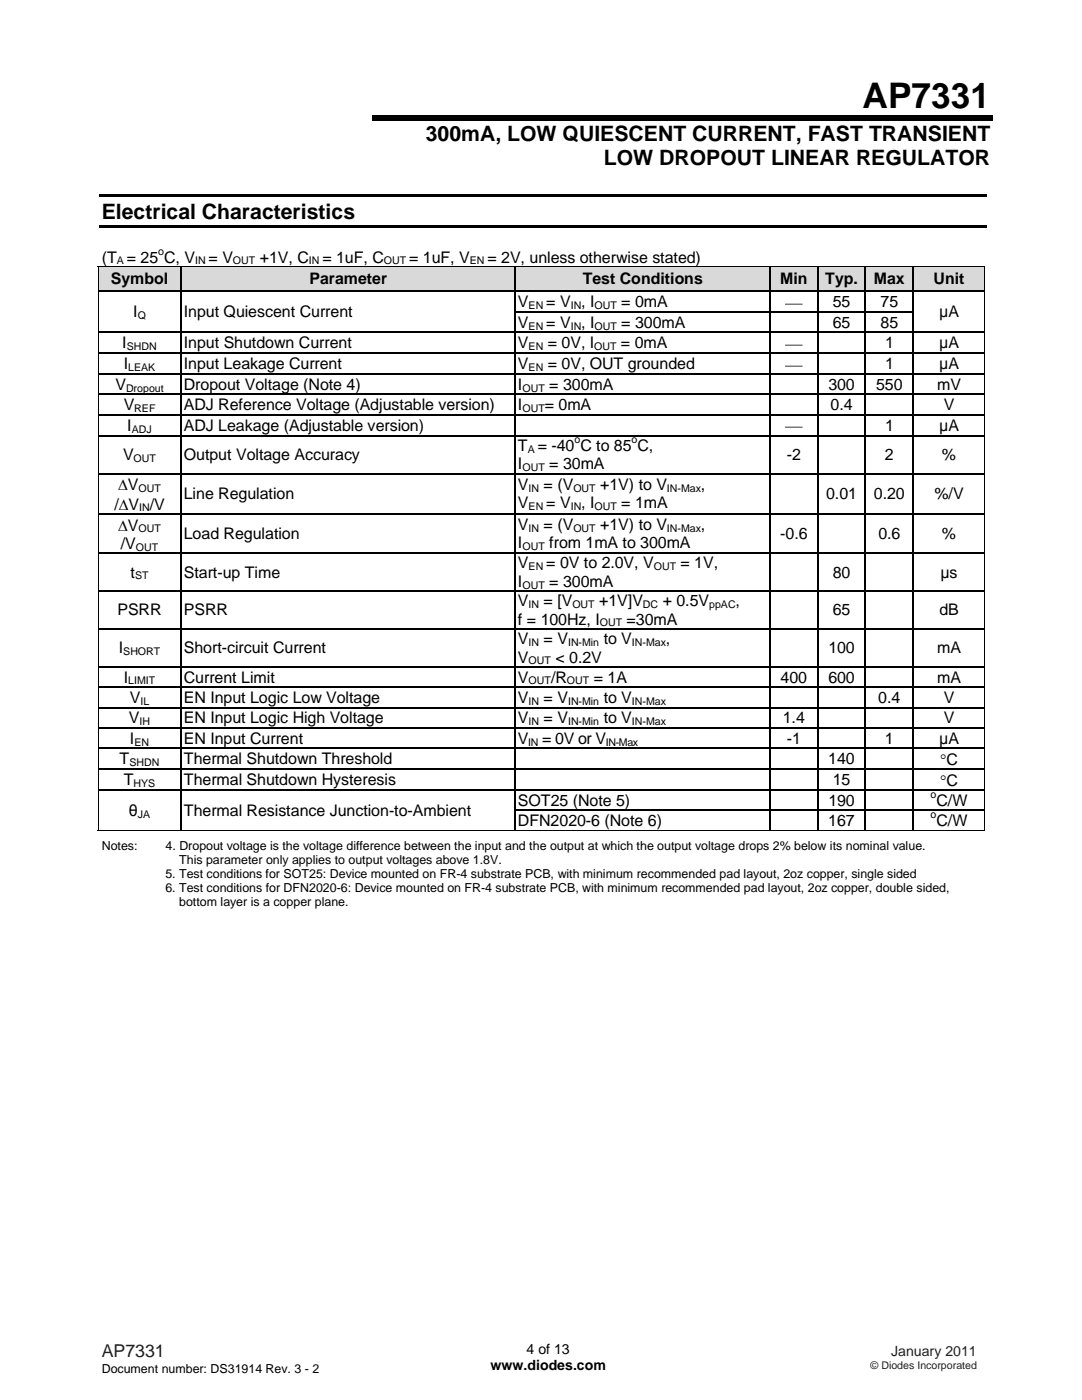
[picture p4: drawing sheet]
<svg xmlns="http://www.w3.org/2000/svg" width="216mm" height="279mm" viewBox="0 0 216 279" stroke-linecap="round" stroke-linejoin="round" font-family="sans-serif">
<defs><g id="words">
<text font-size="7" x="172.1" y="21.6">AP7331</text>
<g font-size="4.2">
<text x="85" y="28.1">300mA, LOW QUIESCENT CURRENT, FAST TRANSIENT</text>
<text x="120.5" y="33">LOW DROPOUT LINEAR REGULATOR</text>
<text x="20.3" y="43.6">Electrical Characteristics</text>
</g>
<text font-size="3.5" fill="#231f20" x="20.3" y="270.9">AP7331</text>
<g font-size="3.2">
<text x="20.3" y="52.4">(T = 25 C, V</text>
<text x="41.6" y="52.4">= V</text>
<text x="51.8" y="52.4">+1V, C</text>
<text x="64.3" y="52.4">= 1uF, C</text>
<text x="81.7" y="52.4">= 1uF, V</text>
<text x="97.3" y="52.4">= 2V, unless otherwise stated)</text>
<text x="22.1" y="56.7">Symbol</text>
<text x="61.7" y="56.7">Parameter</text>
<text x="116.3" y="56.7">Test Conditions</text>
<text x="155.7" y="56.7">Min</text>
<text x="164.7" y="56.7">Typ.</text>
<text x="174.4" y="56.7">Max</text>
<text x="186.3" y="56.7">Unit</text>
<text x="26.6" y="63.3">I</text>
<text x="36.7" y="63.3">Input Quiescent Current</text>
<text x="103.4" y="65.4">V</text>
<text x="103.4" y="61.3">V</text>
<text x="109" y="61.3">= V , I</text>
<text x="109" y="65.4">= V , I</text>
<text x="124" y="61.3">= 0mA</text>
<text x="124" y="65.4">= 300mA</text>
<text x="156.8" y="61.4">⎯</text>
<text x="166.2" y="65.4">65</text>
<text x="166.2" y="61.3">55</text>
<text x="175.7" y="65.4">85</text>
<text x="175.7" y="61.3">75</text>
<text x="187.4" y="63.3">μA</text>
<text x="24.4" y="69.5">I</text>
<text x="36.7" y="69.5">Input Shutdown Current</text>
<text x="103.4" y="69.5">V</text>
<text x="109.3" y="69.5">= 0V, I</text>
<text x="123.9" y="69.5">= 0mA</text>
<text x="156.8" y="69.6">⎯</text>
<text x="176.6" y="69.5">1</text>
<text x="187.4" y="69.4">μA</text>
<text x="23" y="77.8">V</text>
<text x="24.7" y="73.7">I</text>
<text x="36.7" y="73.7">Input Leakage Current</text>
<text x="36.7" y="77.8">Dropout Voltage (Note 4)</text>
<text x="103.3" y="73.7">V</text>
<text x="103.4" y="77.8">I</text>
<text x="109.3" y="73.7">= 0V, OUT grounded</text>
<text x="109.6" y="77.8">= 300mA</text>
<text x="156.8" y="73.8">⎯</text>
<text x="165.3" y="77.8">300</text>
<text x="174.8" y="77.8">550</text>
<text x="176.6" y="73.7">1</text>
<text x="187" y="77.8">mV</text>
<text x="187.4" y="73.6">μA</text>
<text x="24.7" y="81.9">V</text>
<text x="36.7" y="81.9">ADJ Reference Voltage (Adjustable version)</text>
<text x="103.4" y="81.9">I</text>
<text x="108.7" y="81.9">= 0mA</text>
<text x="165.7" y="81.9">0.4</text>
<text x="188.3" y="81.9">V</text>
<text x="25.4" y="86">I</text>
<text x="36.7" y="86">ADJ Leakage (Adjustable version)</text>
<text x="156.8" y="86.1">⎯</text>
<text x="176.6" y="86">1</text>
<text x="187.4" y="86">μA</text>
<text x="24.6" y="91.8">V</text>
<text x="36.7" y="91.8">Output Voltage Accuracy</text>
<text x="103.4" y="93.7">I</text>
<text x="103.4" y="90">T = -40 C to 85 C,</text>
<text x="109.6" y="93.7">= 30mA</text>
<text x="157" y="91.8">-2</text>
<text x="176.6" y="91.8">2</text>
<text x="188" y="91.8">%</text>
<text x="22.8" y="101.7">/ΔV /V</text>
<text x="23.6" y="97.8">ΔV</text>
<text x="36.7" y="99.7">Line Regulation</text>
<text x="103.4" y="101.5">V</text>
<text x="103.4" y="97.8">V</text>
<text x="108.5" y="97.8">= (V</text>
<text x="109" y="101.5">= V , I</text>
<text x="119.7" y="97.8">+1V) to V</text>
<text x="124" y="101.5">= 1mA</text>
<text x="139.9" y="97.8">,</text>
<text x="164.8" y="99.7">0.01</text>
<text x="174.4" y="99.7">0.20</text>
<text x="186.5" y="99.7">%/V</text>
<text x="23.6" y="105.9">ΔV</text>
<text x="36.7" y="107.6">Load Regulation</text>
<text x="103.4" y="105.7">V</text>
<text x="108.5" y="105.7">= (V</text>
<text x="119.7" y="105.7">+1V) to V</text>
<text x="139.9" y="105.7">,</text>
<text x="155.7" y="107.6">-0.6</text>
<text x="175.3" y="107.6">0.6</text>
<text x="188" y="107.6">%</text>
<text x="24.1" y="109.5">/V</text>
<text x="103.4" y="109.4">I</text>
<text x="103.4" y="113.4">V</text>
<text x="109" y="113.4">= 0V to 2.0V, V</text>
<text x="109.6" y="109.4">from 1mA to 300mA</text>
<text x="135.8" y="113.4">= 1V,</text>
<text x="26.1" y="115.3">t</text>
<text x="36.7" y="115.3">Start-up Time</text>
<text x="103.4" y="117.1">I</text>
<text x="109.6" y="117.1">= 300mA</text>
<text x="166.2" y="115.3">80</text>
<text x="187.7" y="115.3">μs</text>
<text x="23.4" y="122.8">PSRR</text>
<text x="36.7" y="122.8">PSRR</text>
<text x="103.4" y="121">V</text>
<text x="103.4" y="124.7">f = 100Hz, I</text>
<text x="108.5" y="121">= [V</text>
<text x="119.6" y="121">+1V]V</text>
<text x="125" y="124.7">=30mA</text>
<text x="132.2" y="121">+ 0.5V</text>
<text x="146.8" y="121">,</text>
<text x="166.2" y="122.8">65</text>
<text x="187.4" y="122.8">dB</text>
<text x="23.7" y="130.4">I</text>
<text x="36.7" y="130.4">Short-circuit Current</text>
<text x="103.4" y="128.6">V</text>
<text x="108.5" y="128.6">= V</text>
<text x="120.5" y="128.6">to V</text>
<text x="132.9" y="128.6">,</text>
<text x="165.3" y="130.4">100</text>
<text x="187" y="130.4">mA</text>
<text x="24.7" y="136.2">I</text>
<text x="36.7" y="136.2">Current Limit</text>
<text x="103.4" y="136.2">V</text>
<text x="103.4" y="132.2">V</text>
<text x="110" y="136.2">/R</text>
<text x="110.8" y="132.2">&lt; 0.2V</text>
<text x="118.5" y="136.2">= 1A</text>
<text x="155.8" y="136.2">400</text>
<text x="165.3" y="136.2">600</text>
<text x="187" y="136.2">mA</text>
<text x="25.9" y="140.3">V</text>
<text x="36.7" y="140.3">EN Input Logic Low Voltage</text>
<text x="103.4" y="140.3">V</text>
<text x="108.5" y="140.3">= V</text>
<text x="120.5" y="140.3">to V</text>
<text x="175.3" y="140.3">0.4</text>
<text x="188.3" y="140.3">V</text>
<text x="25.7" y="144.4">V</text>
<text x="25.9" y="148.4">I</text>
<text x="36.7" y="144.4">EN Input Logic High Voltage</text>
<text x="36.7" y="148.4">EN Input Current</text>
<text x="103.4" y="144.4">V</text>
<text x="103.4" y="148.4">V</text>
<text x="108.2" y="148.4">= 0V or V</text>
<text x="108.5" y="144.4">= V</text>
<text x="120.5" y="144.4">to V</text>
<text x="156.2" y="144.4">1.4</text>
<text x="157" y="148.4">-1</text>
<text x="176.6" y="148.4">1</text>
<text x="187.4" y="148.4">μA</text>
<text x="188.3" y="144.4">V</text>
<text x="23.9" y="152.5">T</text>
<text x="36.7" y="152.5">Thermal Shutdown Threshold</text>
<text x="165.3" y="152.5">140</text>
<text x="187.6" y="152.7">°C</text>
<text x="24.7" y="156.7">T</text>
<text x="36.7" y="156.7">Thermal Shutdown Hysteresis</text>
<text x="103.4" y="160.8">SOT25 (Note 5)</text>
<text x="165.3" y="160.8">190</text>
<text x="166.2" y="156.7">15</text>
<text x="186.9" y="160.8">C/W</text>
<text x="187.6" y="156.8">°C</text>
<text x="25.7" y="162.9">θ</text>
<text x="36.7" y="162.9">Thermal Resistance Junction-to-Ambient</text>
<text x="103.4" y="164.9">DFN2020-6 (Note 6)</text>
<text x="165.3" y="164.9">167</text>
<text x="186.9" y="164.9">C/W</text>
</g>
<g font-size="2.8">
<text x="97.9" y="273.5">www.diodes.com</text>
<text x="105.1" y="270.2">4 of 13</text>
</g>
<text font-size="2.8" fill="#231f20" x="177.8" y="270.6">January 2011</text>
<g font-size="2.5">
<text x="20.3" y="169.5">Notes:</text>
<text x="33" y="169.5">4. Dropout voltage is the voltage difference between the input and the output at which the output voltage drops 2% below its nominal value.</text>
<text x="35.8" y="172.4">This parameter only applies to output voltages above 1.8V.</text>
<text x="33" y="175.2">5. Test conditions for SOT25: Device mounted on FR-4 substrate PCB, with minimum recommended pad layout, 2oz copper, single sided</text>
<text x="33" y="178.1">6. Test conditions for DFN2020-6: Device mounted on FR-4 substrate PCB, with minimum recommended pad layout, 2oz copper, double sided,</text>
<text x="35.8" y="180.9">bottom layer is a copper plane.</text>
<text x="20.3" y="274">Document number: DS31914 Rev. 3 - 2</text>
</g>
<g font-size="2.1">
<text x="23.3" y="52.8">A</text>
<text x="31.6" y="50.8">o</text>
<text x="38.9" y="52.8">IN</text>
<text x="46.5" y="52.8">OUT</text>
<text x="61.6" y="52.8">IN</text>
<text x="76.6" y="52.8">OUT</text>
<text x="93.7" y="52.8">EN</text>
<text x="27.5" y="63.7">Q</text>
<text x="105.5" y="61.7">EN</text>
<text x="105.5" y="65.8">EN</text>
<text x="113.9" y="61.7">IN</text>
<text x="113.9" y="65.8">IN</text>
<text x="118.6" y="61.7">OUT</text>
<text x="118.6" y="65.8">OUT</text>
<text x="25.3" y="69.9">SHDN</text>
<text x="105.5" y="69.9">EN</text>
<text x="118.6" y="69.9">OUT</text>
<text x="25.6" y="74">LEAK</text>
<text x="105.5" y="74">EN</text>
<text x="25.1" y="78.2">Dropout</text>
<text x="26.8" y="82.2">REF</text>
<text x="104.2" y="78.2">OUT</text>
<text x="104.2" y="82.2">OUT</text>
<text x="26.3" y="86.3">ADJ</text>
<text x="114.6" y="88.4">o</text>
<text x="126" y="88.4">o</text>
<text x="26.7" y="92.2">OUT</text>
<text x="104.2" y="94">OUT</text>
<text x="105.3" y="90.4">A</text>
<text x="27.6" y="98.2">OUT</text>
<text x="105.5" y="98.2">IN</text>
<text x="105.5" y="101.8">EN</text>
<text x="113.9" y="101.8">IN</text>
<text x="114.4" y="98.2">OUT</text>
<text x="118.6" y="101.8">OUT</text>
<text x="133.1" y="98.2">IN-Max</text>
<text x="27.6" y="106.2">OUT</text>
<text x="27.8" y="102.1">IN</text>
<text x="105.5" y="106.1">IN</text>
<text x="114.4" y="106.1">OUT</text>
<text x="133.1" y="106.1">IN-Max</text>
<text x="27.1" y="109.9">OUT</text>
<text x="104.2" y="109.8">OUT</text>
<text x="105.5" y="113.8">EN</text>
<text x="130.5" y="113.8">OUT</text>
<text x="26.9" y="115.6">ST</text>
<text x="104.2" y="117.5">OUT</text>
<text x="105.5" y="121.4">IN</text>
<text x="114.2" y="121.4">OUT</text>
<text x="119.7" y="125">OUT</text>
<text x="128.3" y="121.4">DC</text>
<text x="141.5" y="121.4">ppAC</text>
<text x="24.6" y="130.8">SHORT</text>
<text x="105.5" y="128.9">IN</text>
<text x="113.3" y="128.9">IN-Min</text>
<text x="126.1" y="128.9">IN-Max</text>
<text x="25.6" y="136.6">LIMIT</text>
<text x="105.5" y="132.6">OUT</text>
<text x="105.5" y="136.6">OUT</text>
<text x="113.1" y="136.6">OUT</text>
<text x="28" y="140.7">IL</text>
<text x="105.5" y="140.7">IN</text>
<text x="113.3" y="140.7">IN-Min</text>
<text x="126.1" y="140.7">IN-Max</text>
<text x="26.8" y="148.8">EN</text>
<text x="27.9" y="144.7">IH</text>
<text x="105.4" y="148.8">IN</text>
<text x="105.5" y="144.7">IN</text>
<text x="113.3" y="144.7">IN-Min</text>
<text x="120.9" y="148.8">IN-Max</text>
<text x="126.1" y="144.7">IN-Max</text>
<text x="25.8" y="152.9">SHDN</text>
<text x="26.7" y="157.1">HYS</text>
<text x="185.7" y="159.2">o</text>
<text x="27.5" y="163.2">JA</text>
<text x="185.7" y="163.3">o</text>
</g>
<text font-size="2.1" fill="#231f20" x="173.7" y="273.2">© Diodes Incorporated</text>
</g></defs>
<path d="M19.8 38.8h177.1v.5h-177.1zM74.3 23.1h123.8v1.1h-123.8zM19.8 44.9h177.1v.5h-177.1z" fill="#000"/>
<g fill="#d9d9d9">
<path d="M19.6 53.3h16.4v4.7h-16.4z"/>
<path d="M20 53.8h15.7v3.7h-15.7z"/>
<path d="M36.3 53.3h66.4v4.7h-66.4z"/>
<path d="M36.7 53.8h65.7v3.7h-65.7z"/>
<path d="M103 53.3h50.5v4.7h-50.5z"/>
<path d="M103.4 53.8h49.8v3.7h-49.8z"/>
<path d="M153.8 53.3h9.2v4.7h-9.2z"/>
<path d="M154.2 53.8h8.5v3.7h-8.5z"/>
<path d="M163.3 53.3h9.3v4.7h-9.3z"/>
<path d="M163.7 53.8h8.5v3.7h-8.5z"/>
<path d="M172.8 53.3h9.3v4.7h-9.3z"/>
<path d="M173.2 53.8h8.5v3.7h-8.5z"/>
<path d="M182.4 53.3h14v4.7h-14z"/>
<path d="M182.7 53.8h13.3v3.7h-13.3z"/>
</g>
<g fill="#000">
<path d="M19.5 53.1h.1v.2h-.1zM19.5 58h.1v.3h-.1zM36 58h.3v.3h-.3zM102.7 58h.3v.3h-.3zM153.5 58h.3v.3h-.3zM163 58h.3v.3h-.3zM172.6 58h.2v.3h-.2zM182.1 58h.3v.3h-.3zM196.4 53.1h.2v.2h-.2zM196.4 58h.2v.3h-.2zM19.5 62.1h.1v.3h-.1zM19.5 66.2h.1v.3h-.1z"/>
<path d="M19.5 70.4h.1v.2h-.1zM19.5 74.5h.1v.3h-.1zM19.5 78.6h.1v.3h-.1zM36 62.1h.3v.3h-.3zM36 66.2h.3v.3h-.3zM36 70.4h.3v.2h-.3zM36 74.5h.3v.3h-.3zM36 78.6h.3v.3h-.3zM102.7 62.1h.3v.3h-.3zM102.7 66.2h.3v.3h-.3zM102.7 70.4h.3v.2h-.3zM102.7 74.5h.3v.3h-.3z"/>
<path d="M102.7 78.6h.3v.3h-.3zM153.5 62.1h.3v.3h-.3zM153.5 66.2h.3v.3h-.3zM153.5 70.4h.3v.2h-.3zM153.5 74.5h.3v.3h-.3zM153.5 78.6h.3v.3h-.3zM163 62.1h.3v.3h-.3zM163 66.2h.3v.3h-.3zM163 70.4h.3v.2h-.3zM163 74.5h.3v.3h-.3zM163 78.6h.3v.3h-.3zM172.6 62.1h.2v.3h-.2z"/>
<path d="M172.6 66.2h.2v.3h-.2zM172.6 70.4h.2v.2h-.2zM172.6 74.5h.2v.3h-.2zM172.6 78.6h.2v.3h-.2zM182.1 62.1h.3v.3h-.3zM182.1 66.2h.3v.3h-.3zM182.1 70.4h.3v.2h-.3zM182.1 74.5h.3v.3h-.3zM182.1 78.6h.3v.3h-.3zM196.4 62.1h.2v.3h-.2zM196.4 66.2h.2v.3h-.2zM196.4 70.4h.2v.2h-.2z"/>
<path d="M196.4 74.5h.2v.3h-.2zM196.4 78.6h.2v.3h-.2zM19.5 82.7h.1v.2h-.1zM19.5 86.8h.1v.3h-.1zM19.5 94.4h.1v.3h-.1zM36 82.7h.3v.2h-.3zM36 86.8h.3v.3h-.3zM36 94.4h.3v.3h-.3zM102.7 82.7h.3v.2h-.3zM102.7 86.8h.3v.3h-.3zM102.7 94.4h.3v.3h-.3zM153.5 82.7h.3v.2h-.3z"/>
<path d="M153.5 86.8h.3v.3h-.3zM153.5 94.4h.3v.3h-.3zM163 82.7h.3v.2h-.3zM163 86.8h.3v.3h-.3zM163 94.4h.3v.3h-.3zM172.6 82.7h.2v.2h-.2zM172.6 86.8h.2v.3h-.2zM172.6 94.4h.2v.3h-.2zM182.1 82.7h.3v.2h-.3zM182.1 86.8h.3v.3h-.3zM182.1 94.4h.3v.3h-.3zM196.4 82.7h.2v.2h-.2z"/>
<path d="M196.4 86.8h.2v.3h-.2zM196.4 94.4h.2v.3h-.2zM19.5 102.4h.1v.3h-.1zM19.5 110.2h.1v.3h-.1zM19.5 117.8h.1v.3h-.1zM36 102.4h.3v.3h-.3zM36 110.2h.3v.3h-.3zM36 117.8h.3v.3h-.3zM102.7 102.4h.3v.3h-.3zM102.7 110.2h.3v.3h-.3zM102.7 117.8h.3v.3h-.3zM153.5 102.4h.3v.3h-.3z"/>
<path d="M153.5 110.2h.3v.3h-.3zM153.5 117.8h.3v.3h-.3zM163 102.4h.3v.3h-.3zM163 110.2h.3v.3h-.3zM163 117.8h.3v.3h-.3zM172.6 102.4h.2v.3h-.2zM172.6 110.2h.2v.3h-.2zM172.6 117.8h.2v.3h-.2zM182.1 102.4h.3v.3h-.3zM182.1 110.2h.3v.3h-.3zM182.1 117.8h.3v.3h-.3zM196.4 102.4h.2v.3h-.2z"/>
<path d="M196.4 110.2h.2v.3h-.2zM196.4 117.8h.2v.3h-.2zM19.5 125.4h.1v.2h-.1zM19.5 132.9h.1v.3h-.1zM19.5 137h.1v.3h-.1zM36 125.4h.3v.2h-.3zM36 132.9h.3v.3h-.3zM36 137h.3v.3h-.3zM102.7 125.4h.3v.2h-.3zM102.7 132.9h.3v.3h-.3zM102.7 137h.3v.3h-.3zM153.5 125.4h.3v.2h-.3z"/>
<path d="M153.5 132.9h.3v.3h-.3zM153.5 137h.3v.3h-.3zM163 125.4h.3v.2h-.3zM163 132.9h.3v.3h-.3zM163 137h.3v.3h-.3zM172.6 125.4h.2v.2h-.2zM172.6 132.9h.2v.3h-.2zM172.6 137h.2v.3h-.2zM182.1 125.4h.3v.2h-.3zM182.1 132.9h.3v.3h-.3zM182.1 137h.3v.3h-.3zM196.4 125.4h.2v.2h-.2z"/>
<path d="M196.4 132.9h.2v.3h-.2zM196.4 137h.2v.3h-.2zM19.5 141.1h.1v.3h-.1zM19.5 145.2h.1v.2h-.1zM19.5 149.2h.1v.3h-.1zM19.5 153.4h.1v.3h-.1zM19.5 157.5h.1v.3h-.1zM36 141.1h.3v.3h-.3zM36 145.2h.3v.2h-.3zM36 149.2h.3v.3h-.3zM36 153.4h.3v.3h-.3zM36 157.5h.3v.3h-.3z"/>
<path d="M102.7 141.1h.3v.3h-.3zM102.7 145.2h.3v.2h-.3zM102.7 149.2h.3v.3h-.3zM102.7 153.4h.3v.3h-.3zM102.7 157.5h.3v.3h-.3zM153.5 141.1h.3v.3h-.3zM153.5 145.2h.3v.2h-.3zM153.5 149.2h.3v.3h-.3zM153.5 153.4h.3v.3h-.3zM153.5 157.5h.3v.3h-.3zM163 141.1h.3v.3h-.3zM163 145.2h.3v.2h-.3z"/>
<path d="M163 149.2h.3v.3h-.3zM163 153.4h.3v.3h-.3zM163 157.5h.3v.3h-.3zM172.6 141.1h.2v.3h-.2zM172.6 145.2h.2v.2h-.2zM172.6 149.2h.2v.3h-.2zM172.6 153.4h.2v.3h-.2zM172.6 157.5h.2v.3h-.2zM182.1 141.1h.3v.3h-.3zM182.1 145.2h.3v.2h-.3zM182.1 149.2h.3v.3h-.3zM182.1 153.4h.3v.3h-.3z"/>
<path d="M182.1 157.5h.3v.3h-.3zM196.4 141.1h.2v.3h-.2zM196.4 145.2h.2v.2h-.2zM196.4 149.2h.2v.3h-.2zM196.4 153.4h.2v.3h-.2zM196.4 157.5h.2v.3h-.2zM19.5 161.6h.1v.3h-.1zM36 161.6h.3v.3h-.3zM102.7 161.6h.3v.3h-.3zM153.5 161.6h.3v.3h-.3zM163 161.6h.3v.3h-.3zM172.6 161.6h.2v.3h-.2z"/>
<path d="M182.1 161.6h.3v.3h-.3zM196.4 161.6h.2v.3h-.2zM196.4 165.7h.2v.2h-.2z"/>
</g>
<g fill="none" stroke="#000" stroke-width=".2">
<path d="M19.5 53.2h177.1M19.6 53.3v4.7M19.6 58.3v3.8M196.5 53.3v4.7M196.5 58.3v3.8M19.6 62.4v3.8M19.6 66.5v3.9M19.6 70.6v3.9M19.6 74.8v3.8M19.6 78.9v3.8M196.5 62.4v3.8M196.5 66.5v3.9"/>
<path d="M196.5 70.6v3.9M196.5 74.8v3.8M196.5 78.9v3.8M19.6 82.9v3.9M19.6 87.1v7.3M19.6 94.7v7.7M196.5 82.9v3.9M196.5 87.1v7.3M196.5 94.7v7.7M19.6 102.7v7.5M19.6 110.5v7.3M19.6 118.1v7.3"/>
<path d="M196.5 102.7v7.5M196.5 110.5v7.3M196.5 118.1v7.3M19.6 125.6v7.3M19.6 133.2v3.8M19.6 137.3v3.8M196.5 125.6v7.3M196.5 133.2v3.8M196.5 137.3v3.8M19.6 141.4v3.8M19.6 145.4v3.8M19.6 149.5v3.9"/>
<path d="M19.6 153.7v3.8M19.6 157.8v3.8M196.5 141.4v3.8M196.5 145.4v3.8M196.5 149.5v3.9M196.5 153.7v3.8M196.5 157.8v3.8M19.5 165.8h176.9M19.6 161.9v4M196.5 161.9v4"/>
</g>
<g fill="none" stroke="#000" stroke-width=".25">
<path d="M19.6 58.1h16.4M36.2 53.3v4.7M36.2 58.3v3.8M36.3 58.1h66.4M102.8 53.3v4.7M102.8 58.3v3.8M103 58.1h50.5M153.6 53.3v4.7M153.6 58.3v3.8M153.8 58.1h9.2M163.2 53.3v4.7M163.2 58.3v3.8"/>
<path d="M163.3 58.1h9.3M172.7 53.3v4.7M172.7 58.3v3.8M172.8 58.1h9.3M182.2 53.3v4.7M182.2 58.3v3.8M182.4 58.1h14M19.6 66.3h16.4M19.6 70.5h16.4M19.6 74.6h16.4M19.6 78.7h16.4M36.2 62.4v3.8"/>
<path d="M36.2 66.5v3.9M36.2 70.6v3.9M36.2 74.8v3.8M36.2 78.9v3.8M36.3 66.3h66.4M36.3 70.5h66.4M36.3 74.6h66.4M36.3 78.7h66.4M102.8 62.4v3.8M102.8 66.5v3.9M102.8 70.6v3.9M102.8 74.8v3.8"/>
<path d="M102.8 78.9v3.8M103 62.3h50.5M103 66.3h50.5M103 70.5h50.5M103 74.6h50.5M103 78.7h50.5M153.6 62.4v3.8M153.6 66.5v3.9M153.6 70.6v3.9M153.6 74.8v3.8M153.6 78.9v3.8M153.8 62.3h9.2"/>
<path d="M153.8 66.3h9.2M153.8 70.5h9.2M153.8 74.6h9.2M153.8 78.7h9.2M163.2 62.4v3.8M163.2 66.5v3.9M163.2 70.6v3.9M163.2 74.8v3.8M163.2 78.9v3.8M163.3 62.3h9.3M163.3 66.3h9.3M163.3 70.5h9.3"/>
<path d="M163.3 74.6h9.3M163.3 78.7h9.3M172.7 62.4v3.8M172.7 66.5v3.9M172.7 70.6v3.9M172.7 74.8v3.8M172.7 78.9v3.8M172.8 62.3h9.3M172.8 66.3h9.3M172.8 70.5h9.3M172.8 74.6h9.3M172.8 78.7h9.3"/>
<path d="M182.2 62.4v3.8M182.2 66.5v3.9M182.2 70.6v3.9M182.2 74.8v3.8M182.2 78.9v3.8M182.4 66.3h14M182.4 70.5h14M182.4 74.6h14M182.4 78.7h14M19.6 82.8h16.4M19.6 87h16.4M19.6 94.5h16.4"/>
<path d="M36.2 82.9v3.9M36.2 87.1v7.3M36.2 94.7v7.7M36.3 82.8h66.4M36.3 87h66.4M36.3 94.5h66.4M102.8 82.9v3.9M102.8 87.1v7.3M102.8 94.7v7.7M103 82.8h50.5M103 87h50.5M103 94.5h50.5"/>
<path d="M153.6 82.9v3.9M153.6 87.1v7.3M153.6 94.7v7.7M153.8 82.8h9.2M153.8 87h9.2M153.8 94.5h9.2M163.2 82.9v3.9M163.2 87.1v7.3M163.2 94.7v7.7M163.3 82.8h9.3M163.3 87h9.3M163.3 94.5h9.3"/>
<path d="M172.7 82.9v3.9M172.7 87.1v7.3M172.7 94.7v7.7M172.8 82.8h9.3M172.8 87h9.3M172.8 94.5h9.3M182.2 82.9v3.9M182.2 87.1v7.3M182.2 94.7v7.7M182.4 82.8h14M182.4 87h14M182.4 94.5h14"/>
<path d="M19.6 102.6h16.4M19.6 110.4h16.4M19.6 117.9h16.4M36.2 102.7v7.5M36.2 110.5v7.3M36.2 118.1v7.3M36.3 102.6h66.4M36.3 110.4h66.4M36.3 117.9h66.4M102.8 102.7v7.5M102.8 110.5v7.3M102.8 118.1v7.3"/>
<path d="M103 102.6h50.5M103 110.4h50.5M103 117.9h50.5M153.6 102.7v7.5M153.6 110.5v7.3M153.6 118.1v7.3M153.8 102.6h9.2M153.8 110.4h9.2M153.8 117.9h9.2M163.2 102.7v7.5M163.2 110.5v7.3M163.2 118.1v7.3"/>
<path d="M163.3 102.6h9.3M163.3 110.4h9.3M163.3 117.9h9.3M172.7 102.7v7.5M172.7 110.5v7.3M172.7 118.1v7.3M172.8 102.6h9.3M172.8 110.4h9.3M172.8 117.9h9.3M182.2 102.7v7.5M182.2 110.5v7.3M182.2 118.1v7.3"/>
<path d="M182.4 102.6h14M182.4 110.4h14M182.4 117.9h14M19.6 125.5h16.4M19.6 133.1h16.4M19.6 137.1h16.4M36.2 125.6v7.3M36.2 133.2v3.8M36.2 137.3v3.8M36.3 125.5h66.4M36.3 133.1h66.4M36.3 137.1h66.4"/>
<path d="M102.8 125.6v7.3M102.8 133.2v3.8M102.8 137.3v3.8M103 125.5h50.5M103 133.1h50.5M103 137.1h50.5M153.6 125.6v7.3M153.6 133.2v3.8M153.6 137.3v3.8M153.8 125.5h9.2M153.8 133.1h9.2M153.8 137.1h9.2"/>
<path d="M163.2 125.6v7.3M163.2 133.2v3.8M163.2 137.3v3.8M163.3 125.5h9.3M163.3 133.1h9.3M163.3 137.1h9.3M172.7 125.6v7.3M172.7 133.2v3.8M172.7 137.3v3.8M172.8 125.5h9.3M172.8 133.1h9.3M172.8 137.1h9.3"/>
<path d="M182.2 125.6v7.3M182.2 133.2v3.8M182.2 137.3v3.8M182.4 125.5h14M182.4 133.1h14M182.4 137.1h14M19.6 141.2h16.4M19.6 145.3h16.4M19.6 149.4h16.4M19.6 153.5h16.4M19.6 157.7h16.4M36.2 141.4v3.8"/>
<path d="M36.2 145.4v3.8M36.2 149.5v3.9M36.2 153.7v3.8M36.2 157.8v3.8M36.3 141.2h66.4M36.3 145.3h66.4M36.3 149.4h66.4M36.3 153.5h66.4M36.3 157.7h66.4M102.8 141.4v3.8M102.8 145.4v3.8M102.8 149.5v3.9"/>
<path d="M102.8 153.7v3.8M102.8 157.8v3.8M103 141.2h50.5M103 145.3h50.5M103 149.4h50.5M103 153.5h50.5M103 157.7h50.5M153.6 141.4v3.8M153.6 145.4v3.8M153.6 149.5v3.9M153.6 153.7v3.8M153.6 157.8v3.8"/>
<path d="M153.8 141.2h9.2M153.8 145.3h9.2M153.8 149.4h9.2M153.8 153.5h9.2M153.8 157.7h9.2M163.2 141.4v3.8M163.2 145.4v3.8M163.2 149.5v3.9M163.2 153.7v3.8M163.2 157.8v3.8M163.3 141.2h9.3M163.3 145.3h9.3"/>
<path d="M163.3 149.4h9.3M163.3 153.5h9.3M163.3 157.7h9.3M172.7 141.4v3.8M172.7 145.4v3.8M172.7 149.5v3.9M172.7 153.7v3.8M172.7 157.8v3.8M172.8 141.2h9.3M172.8 145.3h9.3M172.8 149.4h9.3M172.8 153.5h9.3"/>
<path d="M172.8 157.7h9.3M182.2 141.4v3.8M182.2 145.4v3.8M182.2 149.5v3.9M182.2 153.7v3.8M182.2 157.8v3.8M182.4 141.2h14M182.4 145.3h14M182.4 149.4h14M182.4 153.5h14M182.4 157.7h14M36.2 161.9v3.8"/>
<path d="M102.8 161.9v3.8M103 161.7h50.5M153.6 161.9v3.8M153.8 161.7h9.2M163.2 161.9v3.8M163.3 161.7h9.3M172.7 161.9v3.8M172.8 161.7h9.3M182.2 161.9v3.8M182.4 161.7h14"/>
</g>
<use href="#words"/>
</svg>
